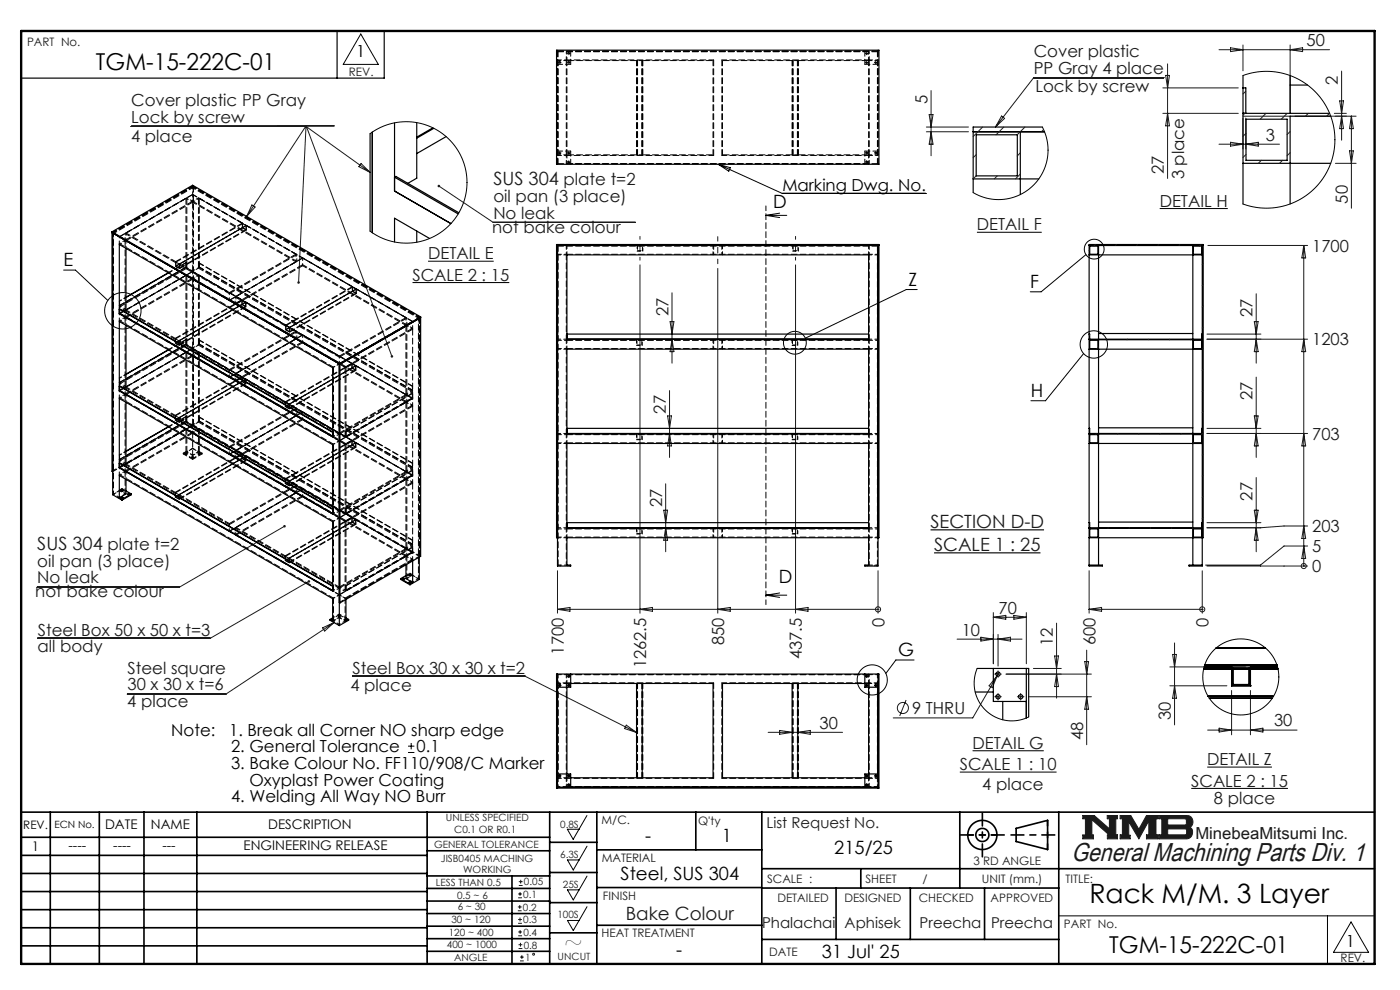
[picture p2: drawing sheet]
<svg xmlns="http://www.w3.org/2000/svg" width="297mm" height="210mm" viewBox="0 0 297 210" stroke-linecap="round" stroke-linejoin="round" font-family="sans-serif">
<defs><g id="words">
<text font-size="5.6" x="231.1" y="191.5">Rack M/M. 3 Layer</text>
<text font-size="5.5" fill="#191924" x="227.3" y="182.7">General Machining Parts Div. 1</text>
<g font-size="4.9">
<text x="20.4" y="14.8">TGM-15-222C-01</text>
<text x="119.6" y="201.6">~</text>
<text x="235.3" y="202.1">TGM-15-222C-01</text>
</g>
<g font-size="3.9" fill="#191924">
<text x="104.7" y="39.3">SUS 304 plate t=2</text>
<text x="197.4" y="112">SECTION D-D</text>
<text x="7.9" y="116.6">SUS 304 plate t=2</text>
<text x="198.2" y="116.9">SCALE 1 : 25</text>
<text x="132.8" y="195.1">Bake Colour</text>
</g>
<g font-size="3.9">
<text x="164" y="44.1">D</text>
<text x="13.5" y="56.5">E</text>
<text x="192.8" y="60.6">Z</text>
<text x="218.6" y="61.1">F</text>
<text x="218.7" y="84.2">H</text>
<text x="165.2" y="123.7">D</text>
<text x="190.6" y="139.2">G</text>
<text x="136.9" y="178.6">-</text>
<text x="153.1" y="178.6">1</text>
<text x="177" y="181">215/25</text>
<text x="131.7" y="186.6">Steel, SUS 304</text>
<text x="143.5" y="202.9">-</text>
<text x="174.4" y="203.2">31 Jul' 25</text>
</g>
<g font-size="3.5" fill="#191924">
<text x="277.2" y="9.8">50</text>
<text x="219.3" y="12.2">Cover plastic</text>
<text x="219.3" y="15.7">PP Gray 4 place</text>
<text x="27.8" y="22.5">Cover plastic PP Gray</text>
<text x="196.8" y="22.1" transform="rotate(-90 196.8 22.1)">5</text>
<text x="219.6" y="19.4">Lock by screw</text>
<text x="283.8" y="18" transform="rotate(-90 283.8 18)">2</text>
<text x="27.8" y="26">Lock by screw</text>
<text x="268.5" y="29.8">3</text>
<text x="27.8" y="30.2">4 place</text>
<text x="246.9" y="36.9" transform="rotate(-90 246.9 36.9)">27</text>
<text x="251.2" y="38.1" transform="rotate(-90 251.2 38.1)">3 place</text>
<text x="104.7" y="42.9">oil pan (3 place)</text>
<text x="104.7" y="46.4">No leak</text>
<text x="246" y="43.9">DETAIL H</text>
<text x="285.9" y="43.2" transform="rotate(-90 285.9 43.2)">50</text>
<text x="104.4" y="49.5">not bake colour</text>
<text x="207.3" y="48.9">DETAIL F</text>
<text x="278.4" y="53.4">1700</text>
<text x="87.5" y="59.6">SCALE 2 : 15</text>
<text x="90.8" y="55">DETAIL E</text>
<text x="141.8" y="67" transform="rotate(-90 141.8 67)">27</text>
<text x="265.7" y="67.2" transform="rotate(-90 265.7 67.2)">27</text>
<text x="278.4" y="73.3">1203</text>
<text x="141.3" y="87.7" transform="rotate(-90 141.3 87.7)">27</text>
<text x="265.7" y="84.9" transform="rotate(-90 265.7 84.9)">27</text>
<text x="278.4" y="93.3">703</text>
<text x="140.5" y="107.5" transform="rotate(-90 140.5 107.5)">27</text>
<text x="265.7" y="106.2" transform="rotate(-90 265.7 106.2)">27</text>
<text x="278.4" y="112.9">203</text>
<text x="278.4" y="117.2">5</text>
<text x="7.9" y="120.2">oil pan (3 place)</text>
<text x="7.9" y="123.8">No leak</text>
<text x="278.4" y="121.4">0</text>
<text x="7.5" y="126.7">not bake colour</text>
<text x="211.8" y="130.2">70</text>
<text x="8" y="134.8">Steel Box 50 x 50 x t=3</text>
<text x="153.6" y="136.9" transform="rotate(-90 153.6 136.9)">850</text>
<text x="187.6" y="133" transform="rotate(-90 187.6 133)">0</text>
<text x="204" y="134.8">10</text>
<text x="223.4" y="137.1" transform="rotate(-90 223.4 137.1)">12</text>
<text x="232.4" y="136.9" transform="rotate(-90 232.4 136.9)">600</text>
<text x="256.4" y="133" transform="rotate(-90 256.4 133)">0</text>
<text x="8" y="138.3">all body</text>
<text x="27.1" y="142.9">Steel square</text>
<text x="74.8" y="142.9">Steel Box 30 x 30 x t=2</text>
<text x="119.6" y="138.9" transform="rotate(-90 119.6 138.9)">1700</text>
<text x="137.1" y="141.8" transform="rotate(-90 137.1 141.8)">1262.5</text>
<text x="170.1" y="139.8" transform="rotate(-90 170.1 139.8)">437.5</text>
<text x="27.1" y="146.5">30 x 30 x t=6</text>
<text x="74.3" y="146.7">4 place</text>
<text x="27" y="150">4 place</text>
<text x="173.9" y="154.6">30</text>
<text x="193.5" y="151.5">9 THRU</text>
<text x="248.4" y="152.8" transform="rotate(-90 248.4 152.8)">30</text>
<text x="270.3" y="154.1">30</text>
<text x="206.3" y="158.9">DETAIL G</text>
<text x="229.8" y="157" transform="rotate(-90 229.8 157)">48</text>
<text x="203.6" y="163.4">SCALE 1 : 10</text>
<text x="208.4" y="167.7">4 place</text>
<text x="252.7" y="166.9">SCALE 2 : 15</text>
<text x="256.1" y="162.3">DETAIL Z</text>
<text x="257.5" y="170.6">8 place</text>
<text x="253.6" y="178.1">MinebeaMitsumi Inc.</text>
</g>
<g font-size="3.5">
<text x="75.6" y="12.1">1</text>
<text x="166" y="40.5">Marking Dwg. No.</text>
<text x="36.3" y="156.1">Note:</text>
<text x="48.6" y="156.1">1. Break all Corner NO sharp edge</text>
<text x="49" y="159.6">2. General Tolerance</text>
<text x="88.4" y="159.6">0.1</text>
<text x="49" y="163.1">3. Bake Colour No. FF110/908/C Marker</text>
<text x="52.9" y="166.7">Oxyplast Power Coating</text>
<text x="49" y="170.2">4. Welding All Way NO Burr</text>
<text x="285.5" y="200.9">1</text>
</g>
<g font-size="3.2" fill="#191924">
<text x="162.6" y="175.5">List Request No.</text>
<text x="161.7" y="196.8">Phalachai</text>
<text x="179.2" y="196.8">Aphisek</text>
<text x="195.1" y="196.8">Preecha</text>
<text x="210.2" y="196.8">Preecha</text>
</g>
<g font-size="2.8">
<text x="22.3" y="175.9">DATE</text>
<text x="32" y="175.9">NAME</text>
<text x="56.9" y="175.9">DESCRIPTION</text>
<text x="6.8" y="180.6">1</text>
<text x="14.5" y="180.3">----</text>
<text x="24" y="180.3">----</text>
<text x="34.5" y="180.3">---</text>
<text x="51.7" y="180.3">ENGINEERING RELEASE</text>
</g>
<g font-size="2.5" fill="#191924">
<text x="5.7" y="9.8">PART No.</text>
<text x="74" y="16">REV.</text>
<text x="127.6" y="174.8">M/C.</text>
<text x="148.1" y="175.1">Q'ty</text>
<text x="127.6" y="182.8">MATERIAL</text>
<text x="206.5" y="183.6">3 RD ANGLE</text>
<text x="127.9" y="191">FINISH</text>
<text x="162.7" y="187.2">SCALE :</text>
<text x="164.9" y="191.4">DETAILED</text>
<text x="179.1" y="191.4">DESIGNED</text>
<text x="183.6" y="187.2">SHEET</text>
<text x="194.9" y="191.4">CHECKED</text>
<text x="195.7" y="187.2">/</text>
<text x="208.3" y="187.2">UNIT (mm.)</text>
<text x="210.2" y="191.4">APPROVED</text>
<text x="226" y="187.2">TITLE:</text>
<text x="225.7" y="196.8">PART No.</text>
<text x="127.6" y="198.9">HEAT TREATMENT</text>
<text x="163.2" y="202.9">DATE</text>
<text x="284.4" y="204.1">REV.</text>
</g>
<text font-size="2.5" x="4.9" y="175.9">REV.</text>
<text font-size="2.1" x="11.6" y="175.6">ECN No.</text>
<g font-size="2.1" fill="#191924">
<text x="92.1" y="179.9">GENERAL TOLERANCE</text>
<text x="94.6" y="174.2">UNLESS SPECIFIED</text>
<text x="96.4" y="176.8">C0.1 OR R0.1</text>
<text x="118.8" y="175.5">0.8S</text>
<text x="93.5" y="182.9">JISB0405 MACHING</text>
<text x="98.2" y="185.3">WORKING</text>
<text x="118.8" y="181.9">6.3S</text>
<text x="92.5" y="187.9">LESS THAN 0.5</text>
<text x="97" y="190.7">0.5 ~ 6</text>
<text x="111" y="190.4">0.1</text>
<text x="111.2" y="187.8">0.05</text>
<text x="119.4" y="188.4">25S</text>
<text x="95.8" y="195.8">30 ~ 120</text>
<text x="97.1" y="193.1">6 ~ 30</text>
<text x="110.9" y="193.2">0.2</text>
<text x="111" y="195.9">0.3</text>
<text x="118.2" y="194.8">100S</text>
<text x="94.8" y="201.1">400 ~ 1000</text>
<text x="95.2" y="198.5">120 ~ 400</text>
<text x="96.3" y="203.9">ANGLE</text>
<text x="111" y="198.5">0.4</text>
<text x="111.1" y="201.2">0.8</text>
<text x="111.4" y="203.8">1</text>
<text x="118.3" y="203.7">UNCUT</text>
</g>
</g></defs>
<g fill="none" stroke="#000" stroke-width=".35">
<path d="M4.5 172.3h287.1M4.5 177.6h112.1M10.7 172.3v32.2M21.1 172.3v32.2M30.5 172.3v32.2M41.8 172.3v32.2M90.6 172.3v32.2M116.6 172.3v32.2M116.6 178.7h10M126.6 172.3v32.2M147.6 172.3v8M161.6 172.3v32.2"/>
<path d="M203.6 172.3v16.1M215.6 175.7l6.6-1.7v6.2l-6.6-1.7zM224.6 172.3v32.2M4.5 185.3h86.1M4.5 181.4h86.1M4.5 189.1h86.1M4.5 193h86.1M4.5 196.8h86.1M90.6 199.1h26M90.6 193.8h26M90.6 188.5h26M90.6 191.1h26"/>
<path d="M90.6 180.5h26M90.6 185.8h26M90.6 196.5h26M108.6 185.8v18.5M116.6 185.1h10M116.6 191.5h10M116.6 197.9h10M126.6 196.3h35M126.6 188.3h35M126.6 180.3h35M161.6 184.3h130M161.6 199.3h63"/>
<path d="M161.6 188.4h63M177.4 188.4v10.9M182.6 184.3v4.1M193.1 188.4v10.9M208.9 188.4v10.9M4.5 200.6h86.1M90.6 201.8h26"/>
<circle cx="208.4" cy="177.1" r="3.1"/>
<circle cx="208.4" cy="177.1" r="1.39"/>
</g>
<path d="M229.7 173h2.4l3.3 2.8v-2.1h-.5v-.7h2.2v.7h-.4v3.4h.4v.8h-2.2v-.8h.4l-3.7-3.2v3.2h.4v.8h-2.3v-.8h.6v-3.4h-.6zM237.6 173h2.3l1.7 2.9 1.6-2.9h2.5v.7h-.5v3.4h.5v.8h-2.5v-.8h.5v-3l-2.1 3.8-2.1-3.6v2.9h.3v.7h-2.2v-.8h.5v-3.4h-.5zM245.9 173h6a1.34 1.34 0 0 1 1.1 1 1.34 1.34 0 0 1-.6 1.5 1.33 1.33 0 0 1 .5 1.4 1.33 1.33 0 0 1-1.2 1h-5.8v-.8h.6v-3.4h-.6zM247.7 173.7h3.8l.2 .2v.8l-.3 .3h-3.7zM247.7 175.8h3.8l.2 .3v.7l-.3 .3h-3.7z" fill="none" stroke="#191924" stroke-width=".21"/>
<path d="M76.5 7.2l3.8 6.5h-7.5zM124.5 173l-2.9 5-1.2-2.1h2.4M124.5 179.5l-2.9 5.1-1.2-2.2h2.4M124.5 185.8l-2.9 5.1-1.2-2.1h2.4M124.5 192.3l-2.9 5.1-1.2-2.1h2.4M224.6 194.3h67M281.6 194.3v10.2M286.6 195.6l3.7 6.4h-7.4z" fill="none" stroke="#000" stroke-width=".21"/>
<path d="M4.5 6.6h287.1" fill="none" stroke="#000" stroke-width=".21" stroke-dasharray="6.3 1.3 1.3 1.3" stroke-dashoffset="1.9"/>
<path d="M71.5 6.6v10M81.5 6.6v10h-77" fill="none" stroke="#000" stroke-width=".25"/>
<path d="M205.3 177.1h6.2M222.2 174v6.2" fill="none" stroke="#000" stroke-width=".35" stroke-dasharray="15.2 1.3 1.3 1.3" stroke-dashoffset="14.1"/>
<path d="M203.8 177.1h9.2M208.4 172.5v9.2M214.5 177.1h9.3" fill="none" stroke="#000" stroke-width=".35" stroke-dasharray="15.2 1.3 1.3 1.3" stroke-dashoffset="12.5"/>
<path d="M4.5 6.6h287.1v197.9h-287.1z" fill="none" stroke="#000" stroke-width=".5"/>
<path d="M229.7 173v.7h.6v3.4h-.6v.8h2.3v-.8h-.4v-3.2l3.7 3.2h-.4v.8h2.2v-.8h-.4v-3.4h.4v-.7h-2.2v.7h.5v2.1l-3.3-2.8zM237.6 173v.7h.5v3.4h-.5v.8h2.2v-.7h-.3v-2.9l2.1 3.6 2.1-3.8v3h-.5v.8h2.5v-.8h-.5v-3.4h.5v-.7h-2.5l-1.6 2.9-1.7-2.9zM247.7 175.8h3.8l.2 .3v.7l-.3 .3h-3.7zM245.9 173v.7h.6v3.4h-.6v.8h6.3l.5-.5 .3-.8-.1-.7-.5-.4a1.34 1.34 0 0 0 .6-1.5 1.34 1.34 0 0 0-1.1-1zM247.7 173.7h3.7l.3 .2v.9l-.3 .2h-3.7z" fill-rule="evenodd" fill="#191924"/>
<path d="M197.4 112.4h24.1M198.2 117.3h22.5" fill="none" stroke="#000" stroke-width=".24"/>
<g fill="none" stroke="#000" stroke-width=".21">
<path d="M152.4 34.8l13.6 6.2h30.4M152.4 34.8l2.5 .8-.3 .7zM13.5 57.3h2.5l6.9 6.4M87.5 59.9h20.5M90.8 55.4h13.9M162.5 45.7h4.4M162.5 45.7l2.9 .4M165.4 45.2l-2.9 .5M207.3 49.3h13.7M230.4 54l-9.5 7.9h-2.3M246 44.2h14.5M194.6 61.4h-2.3l-21.5 10.3"/>
<path d="M229.9 75l-8.1 10h-3.1M162.5 126.3h4.4M162.5 126.3l2.9 .4M165.4 125.8l-2.9 .5M86.6 159.6h1.3M86.6 158.3h1.3M87.2 157.6v1.3M193.9 140h-3.8l-2.2 2.9M206.3 159.3h15.1M203.6 163.8h20.5M252.7 167.2h20.5M256.1 162.7h13.7"/>
<circle cx="232.1" cy="52.8" r="2.1"/>
<circle cx="26.1" cy="65.9" r="3.9"/>
<circle cx="168.6" cy="72.7" r="2.42"/>
<circle cx="232" cy="73.1" r="2.9"/>
<circle cx="185" cy="144.2" r="3.2"/>
</g>
<g fill="none" stroke="#191924" stroke-width=".21">
<path d="M118.6 13.2h.2M118.7 13.1v.2M120.6 11.3h.2M120.6 13.2h.2M120.7 11.2v.2M120.7 13.1v.2M183.8 11.3h.2M183.8 13.2h.2M183.9 11.2v.2M183.9 13.1v.2M185.7 13.2h.2M185.8 13.1v.2"/>
<path d="M197.5 19.2v13.8M246.7 18.6h16M246.9 16.5h-27.6l-8.1 10.5M247.3 16h.8l-.4 2.6zM247.7 13.6v24.2M258.6 10.5h23.5M261 10.1l2.7 .4-2.7 .5zM263.7 9.5v5.5M273.7 9.5v14.1M273.7 10.5l2.6-.4v.9zM284.6 15.1v14.6M27.8 26.8h37.1l13.6 9.8"/>
<path d="M58.9 26.7h12M65 26.7l18.1 48.9M76.6 34.7l1.9 1.9-2.4-1.2zM93.1 39.5l11.5 7.7h30.2M118.6 32.4h.2M118.7 32.3v.2M120.6 34.4h.2M120.6 32.4h.2M120.7 32.3v.2M120.7 34.3v.2M183.8 34.4h.2M183.8 32.4h.2"/>
<path d="M183.9 32.3v.2M183.9 34.3v.2M185.7 32.4h.2M185.8 32.3v.2M196.5 28h9M197.1 24.3h.8l-.4 2.7zM197.5 28l.4 2.6h-.8zM205.5 27h-9M212.5 24.6l.6 .5-1.9 1.9zM246.7 24h16M247.7 24l.4 2.7h-.8zM258.6 30.6h12.8"/>
<path d="M261 30.2l2.7 .4-2.7 .4zM263.7 24.6h10M263.7 25v6.6M264.3 25v6.6M264.3 30.6l2.6-.4v.8zM274.7 24.6h13M283.1 24h2.5M283.3 34.6h4.4M284.2 21.4h.8l-.4 2.6zM284.6 24.6l.4 2.7h-.8zM286.3 32h.8l-.4 2.6zM286.7 24.6v19.6"/>
<path d="M286.7 24.6l.4 2.7h-.8zM52.3 45.9l12.6-19.2-1.6 33.2M53.4 43.5l.7 .4-1.8 2zM135.8 56.2v73.9M152.3 56.9v73.2M168.8 56.2v73.9M256.2 52.1h21.2M276.6 52.1v68M276.6 52.1l.4 2.6h-.8zM142.2 68.2h.8l-.4 2.7zM142.6 71.9l.4 2.7h-.8zM142.6 62.1v14.9"/>
<path d="M256 70.9h11.5M256 71.9h21.4M266.1 68.2h.8l-.4 2.7zM266.5 62.3v14.7M266.5 80v17M266.5 71.9l.4 2.7h-.8zM276.6 71.9l.4 2.7h-.8zM141.6 88.2h.8l-.4 2.7zM142 91.9l.4 2.7h-.8zM142 82.8v14.2M256 90.9h11.5M256 91.9h21.4"/>
<path d="M266.1 88.2h.8l-.4 2.7zM266.5 91.9l.4 2.7h-.8zM276.6 91.9l.4 2.7h-.8zM60.4 111.6l-22.4 13h-30.1M140.8 108.2h.8l-.4 2.7zM141.2 111.9l.4 2.7h-.8zM141.2 102.6v14.4M256 110.9h11.5M256 111.9h11.5M266.1 108.2h.8l-.4 2.7zM266.5 101.3v15.7M266.5 111.9l.4 2.7h-.8z"/>
<path d="M276.6 115.8l.4 2.7h-.8zM276.6 111.6l.4 2.6h-.8zM277.4 115.8h-5l-5 4.1h-11.7M277.4 111.6h-5l-5 .3M65.5 123.3l-20.9 12.1h-36.6M68.4 133.2l2.5-1.1-2 1.8zM70.9 132.1l-23 15.1h-20.9M118.3 129.3h68M118.3 121.1v9M118.3 129.3l2.6-.5v.9zM135.8 129.3l2.6-.5v.9zM152.3 129.3l2.6-.5v.9z"/>
<path d="M168.8 129.3l2.6-.5v.9zM186.3 129.3h.1M186.3 121.1v9M203 135.6h13.8M208.1 135.2l2.6 .4-2.6 .4zM210.7 129.9v10.9M210.7 130.9h7M210.7 130.9l2.7-.4v.8zM211.7 134.6v6.7M211.7 135.6l2.7-.4v.8zM215.1 130.5l2.6 .4-2.6 .4zM217.7 129.9v10.9"/>
<path d="M223.7 139.1h.8l-.4 2.7zM224.1 132.2v15.9M230.5 137.9v20.1M231 129.3h24M231 121.1v9M231 129.3l2.7-.5v.9zM248.8 138.8h.8l-.4 2.7zM249.2 136.4v17.4M255 129.3h.1M255 121.1v9M256 120.1h21.4M276.6 120.1h.1"/>
<path d="M74.8 143.4h36.6l23.6 12M118.6 145.4h.2M118.7 145.3v.2M120.6 143.5h.2M120.6 145.4h.2M120.7 143.4v.2M120.7 145.3v.2M132.9 153.8l2.1 1.6-2.5-.9zM163 155.3h15.7M165.4 154.9l2.6 .4-2.6 .5zM169.2 155.3l2.7-.4v.9zM183.8 143.5h.2"/>
<path d="M183.8 145.4h.2M183.9 143.4v.2M183.9 145.3v.2M185.7 145.4h.2M185.8 145.3v.2M192.2 148.5l-1.3 3.4M211.5 147.8h.5M211.5 143h.5M211.5 143.4l-1 2.5-.7-.4zM211.7 142.7v.5M211.7 147.5v.5M212 142.6l-5.6 9.7h-16.9"/>
<path d="M213.4 143h18.1M216.3 147.8h.5M216.5 147.5v.5M218.2 147.8h13.3M219.2 141.8h5.9M224.1 143l.4 2.6h-.8zM230.1 140.3h.8l-.4 2.7zM230.5 147.8l.4 2.6h-.8zM248.2 141.5h17.1M248.2 145.5h12.1M249.2 145.5l.4 2.6h-.8zM256.2 154.9h19"/>
<path d="M258.6 154.5l2.7 .4-2.7 .4zM261.3 146.5v9.4M265.3 146.5v9.4M265.3 154.9l2.6-.4v.8zM118.6 164.6h.2M118.7 164.5v.2M120.6 166.5h.2M120.6 164.6h.2M120.7 164.5v.2M120.7 166.4v.2M183.8 166.5h.2M183.8 164.6h.2"/>
<path d="M183.9 164.5v.2M183.9 166.4v.2M185.7 164.6h.2M185.8 164.5v.2M109.9 193.2h.8M109.9 192.4h.8M109.9 195.9h.8M109.9 195h.8M109.9 190.4h.8M109.9 189.6h.8M109.9 198.5h.8M109.9 197.7h.8"/>
<path d="M110.1 187.8h.8M110.1 187h.8M110.3 192v.8M110.3 194.6v.9M110.3 189.2v.8M110.3 197.3v.8M110.4 200v.8M110.5 186.6v.8M110 201.2h.8M110 200.4h.8M110.3 203.8h.8M110.3 203h.8"/>
<path d="M110.7 202.6v.8"/>
<circle cx="186.3" cy="129.3" r=".54"/>
<circle cx="255" cy="129.3" r=".54"/>
<circle cx="276.6" cy="120.1" r=".54"/>
<circle cx="191.5" cy="150.2" r="1.18"/>
<circle cx="113.2" cy="202.4" r=".2"/>
</g>
<path d="M162.5 43.7v84.6" fill="none" stroke="#000" stroke-width=".21" stroke-dasharray="1.3 .6" stroke-dashoffset=".3"/>
<g fill="none" stroke="#191924" stroke-width=".21" stroke-dasharray="15.2 1.3 1.3 1.3">
<path d="M118.5 13.2h.1M118.7 13h.1M118.7 13.4v.1M118.9 13.2h.1M120.5 13.2h-.1M120.5 11.3h-.1M120.7 13h.1M120.7 13.4v.1M120.7 11.1v-.1M120.7 11.5v.1M120.9 13.2h.1M120.9 11.3h.1"/>
<path d="M183.7 11.3h-.1M183.7 13.2h-.1M183.9 11.1v-.1M183.9 11.5v.1M183.9 13h.1M183.9 13.4v.1M184.1 11.3h.1M184.1 13.2h.1M185.6 13.2h-.1M185.8 13h.1M185.8 13.4v.1M186 13.2h.1"/>
<path d="M118.5 32.4h.1M118.7 32.2h.1M118.7 32.6v.1M118.9 32.4h.1M120.5 34.4h-.1M120.5 32.4h-.1M120.7 34.2v-.1M120.7 34.6h.1M120.7 32.2h.1M120.7 32.6v.1M120.9 34.4h.1M120.9 32.4h.1"/>
<path d="M183.7 32.4h-.1M183.7 34.4h-.1M183.9 32.2h.1M183.9 32.6v.1M183.9 34.2v-.1M183.9 34.6h.1M184.1 32.4h.1M184.1 34.4h.1M185.6 32.4h-.1M185.8 32.2h.1M185.8 32.6v.1M186 32.4h.1"/>
<path d="M118.5 145.4h.1M118.7 145.2v-.1M118.7 145.6v.1M118.9 145.4h.1M120.5 143.5h-.1M120.5 145.4h-.1M120.7 143.3v-.1M120.7 143.7h.1M120.7 145.2v-.1M120.7 145.6v.1M120.9 143.5h.1M120.9 145.4h.1"/>
<path d="M183.7 145.4h-.1M183.7 143.5h-.1M183.9 145.2v-.1M183.9 145.6v.1M183.9 143.3v-.1M183.9 143.7h.1M184.1 145.4h.1M184.1 143.5h.1M185.6 145.4h-.1M185.8 145.2v-.1M185.8 145.6v.1M186 145.4h.1"/>
<path d="M211.2 147.8h-.2M211.2 143h-.2M211.7 147.3v-.2M211.7 148.3v.2M211.7 142.5v-.2M211.7 143.5v.2M212.2 147.8h.2M212.2 143h.2M216 147.8h-.2M216.5 147.3v-.2M216.5 148.3v.2M217 147.8h.2"/>
<path d="M118.5 164.6h.1M118.7 164.4v-.1M118.7 164.8v.1M118.9 164.6h.1M120.5 164.6h-.1M120.5 166.5h-.1M120.7 164.4v-.1M120.7 164.8v.1M120.7 166.3v-.1M120.7 166.7v.1M120.9 164.6h.1M120.9 166.5h.1"/>
<path d="M183.7 166.5h-.1M183.7 164.6h-.1M183.9 166.3v-.1M183.9 166.7v.1M183.9 164.4v-.1M183.9 164.8v.1M184.1 166.5h.1M184.1 164.6h.1M185.6 164.6h-.1M185.8 164.4v-.1M185.8 164.8v.1M186 164.6h.1"/>
</g>
<path d="M135.8 55.2v-5.1M168.8 55.2v-5.1" fill="none" stroke="#191924" stroke-width=".21" stroke-dasharray="15.2 1.3 1.3 1.3" stroke-dashoffset="14.6"/>
<path d="M152.3 55.9v-5.7" fill="none" stroke="#191924" stroke-width=".21" stroke-dasharray="15.2 1.3 1.3 1.3" stroke-dashoffset="14.3"/>
<g fill="#191924">
<path d="M60.2 111.5a.27 .27 0 0 0 .1 .4 .27 .27 0 0 0 .3-.4l-.2 .1 .2-.1-.2-.1zM65.3 123.2a.27 .27 0 0 0 .2 .4 .27 .27 0 0 0 .3-.4l-.3 .1 .2-.2zM92.9 39.3l.2 .2-.2-.2a.27 .27 0 0 0 .2 .4 .27 .27 0 0 0 .3-.3 .27 .27 0 0 0-.5-.1z"/>
<path d="M83 75.4v.4l.2 .1-.1-.3 .1 .3 .2-.1-.1-.4zM63.1 59.8l.1 .4h.1v-.3v.3l.3-.1-.1-.4z"/>
</g>
<g fill="none" stroke="#000" stroke-width=".25">
<path d="M118.1 10.6h68.4v24.2h-68.4zM263.7 16v27.3M263.7 18.6h.6v5.4M273.7 16v8M273.7 18h3.7M78.5 28.4v20.6M79 28v21.4M83.7 26.1v14.4l12 6.9M88.4 26v11.8l-1.9 1.1M91.8 27.1l-3.4 2M92 27.2l-3.6 2.1M94.6 29l-6.2 3.6"/>
<path d="M206.5 28h15.1M206.5 38h13.9M207.1 28.6h8.7v8.7h-8.7zM216.5 28v13.3M221.1 27h-14.6v13.9M263.7 24h18.4M263.7 34.6h18.6M264.3 25.3h8.8v8.7h-8.8zM282.3 24.6h-8.6v18.7M23.8 49.2l48.3 27.9M23.8 49.2l17.1-9.9 48.3 27.9M23.8 49.3l48.3 28 17.1-9.9"/>
<path d="M23.8 49.2v50.8h.1M23.8 49.3h.1M23.9 49.4h.1M23.9 49.4v55.5l2 1.2M25.3 51.9l45.3 26.1v14.6l-45.3-26.1zM26.7 52.7v13l-.5 .3M35.7 57.9l-9 5.1M35.8 57.9l-9.1 5.2M36.6 58.4l-9.9 5.7M88.4 49v2.4M91.1 50.6l-7.4-4.3v5M97.3 45.1l-13.3-7.7-.3 .2 13.5 7.8"/>
<path d="M118.3 52.1v68h2.8v-.2h-.8v-5.8h64v5.8h-.8v.2h2.8v-68M120.3 54.1h64v17.8h-64zM186.5 52.1h-68.4M231 54.1h24M231.2 52.2h1.7v1.7h-1.7zM233 52.1v19.8M253 52.1v19.8M253.2 52.2h1.7v1.7h-1.7zM255 52.1v68h-2.8v-.2h2.8M255.2 52.1h-24.2M25.3 68.2l45.3 26.1v14.7l-45.3-26.1zM26.7 69v13l-.5 .3"/>
<path d="M35.7 74.2l-9 5.2M35.8 74.2l-9.1 5.2M36.6 74.7l-9.9 5.7M72 77.2h.1M72 77.2v55.5M72.1 77.1v50.8M89.2 67.4h.1M89.2 67.2l-17.1 9.9M89.2 67.2v50.8l-17.1 9.9M120.3 74.1h64v18h-64zM120.3 70.9h64M231 71.9h24"/>
<path d="M231 70.9h.2v1M231 74.1h24M231.2 72.2h1.7v1.7h-1.7zM233 70.7h20M253.2 72.2h1.7v1.7h-1.7zM255 70.9v1M25.3 84.5l45.3 26.2v14.7l-45.3-26.2zM25.3 82.8l45.3 26.1M25.3 99.1l45.3 26.2M26.7 85.3v13l-.5 .3M35.7 90.5l-9 5.2M35.8 90.6l-9.1 5.2"/>
<path d="M36.6 91l-9.9 5.7M70.6 91.6l-45.3-26 45.3 26.1M120.3 94.1h64v18h-64zM120.3 90.9h64M120.3 91.9h64M231 90.9h.2v1.2h-.2M231 94.1h24M231 91.9h24M231.2 92.2h1.7v1.7h-1.7zM233 91.9v-19.8h20v19.8M233 90.7h20M253.2 92.2h1.7v1.7h-1.7z"/>
<path d="M255 90.9v1M25.3 105.6v-4.7l45.3 26.1v4.7l-.6-.3M25.3 105.6l.6 .3M25.8 105.5a.17 .17 0 0 1 .3 0 .17 .17 0 0 1-.1 .2 .17 .17 0 0 1-.2-.1zM25.8 105.6h.2M25.9 105.9v.2M26.7 101.7v3.1l-1.4 .8M26.7 104.1l1.2 .7M27.1 104.7h.1a.17 .17 0 0 1 .2 0 .17 .17 0 0 1 0 .2 .17 .17 0 0 1-.3-.1zM27.2 104.9h.2M27.9 104.8l-2 1.1M27.9 104.8v.1l-2 1.2"/>
<path d="M70.6 107.9l-45.3-26 45.3 26.1M86.1 119.8v2.9l1.4 .9M87.5 119v4.6M89 118.2v4.7l-2 1.1M118.3 114.1h-.2v-62.2h68.4v62.2h-.2M120.3 110.9h64M120.3 111.9h64M231 114.1h24.2v-62.2h-24.2v68.2h2.8v-.2h-2.8M231 110.9h.2v1.2h-.2M231 111.9h24M231.2 112.2h1.7v1.7h-1.7zM233 111.9v-19.8h20v19.8"/>
<path d="M233 119.9v-7.8h20v7.8M233 110.7h20M253.2 112.2h1.7v1.7h-1.7zM255 110.9v1M70 131.4v.2l2 1.1M70.6 131.3l-.2 .1 .2 .1M70.6 131.4h-.1M70.6 124.3l-45.3-26.1 45.3 26.2M70.6 131.1l-.6 .3M72 127.8l.1 .1M73.4 131.3l.1 .1-.1 .1M73.4 131.4h.1"/>
<path d="M73.4 127.1v4.6l.6-.3M73.4 131.1l.6 .3M74 131.4v.2l-2 1.1M85 122.7l2 1.2M85 122.7v.2l2 1.1M85.4 122.7a.17 .17 0 0 1 .3-.1 .17 .17 0 0 1 0 .3 .17 .17 0 0 1-.3-.1zM85.4 122.8h.3M86.1 122.1l-1.1 .6M86.8 123.5a.17 .17 0 0 1 .2-.1 .17 .17 0 0 1 0 .3 .17 .17 0 0 1-.2-.1zM86.8 123.6h.2M87 123.9v.1M87.5 123.6l-.5 .3"/>
<path d="M258 137.5h10.5M118.1 143h68.4v24.2h-68.4zM118.3 143v24.2M120.3 145.8v18.4M121.1 143v2.8h-2.8M121.1 145h30.2v20h-30.2M135 145v20M136.2 145v20M168 145v20M169.2 145v20M183.5 143v2.8h2.8M183.5 145h-30.2v20h30.2"/>
<path d="M184.3 145.8v18.4M186.3 143v24.2M206.9 146.8h3.8M207.3 141.8h10.9v10.3M210.7 141.8v7h7M212.7 148.8v3.9M217.7 141.8v10.5M255.3 141.9h15.8M255.4 141.5h5.9M255.6 141.1h15.3M256.3 147.7h13.9M256.6 148.1h13.3"/>
<path d="M261.3 141.5h.1M261.3 145.5h.1M261.3 145.5h4M261.3 141.5v4M261.5 145.2h.1M261.5 141.7h.1M261.5 141.7v3.5M261.5 141.7h3.5M261.5 145.2h3.5M265 145.2h.1M265 141.7h.1M265 141.7v3.5"/>
<path d="M265.3 141.5h.1M265.3 145.5h.1M265.3 141.5h5.7M265.3 141.5v4M118.3 164.2h2.8v2.8M118.3 167h68M186.3 164.2h-2.8v2.8"/>
<circle cx="118.7" cy="145.4" r=".18"/>
<circle cx="120.7" cy="143.5" r=".18"/>
<circle cx="120.7" cy="145.4" r=".18"/>
<circle cx="183.9" cy="143.5" r=".18"/>
<circle cx="183.9" cy="145.4" r=".18"/>
<circle cx="185.8" cy="145.4" r=".18"/>
<circle cx="211.7" cy="147.8" r=".45"/>
<circle cx="211.7" cy="143" r=".45"/>
<circle cx="216.5" cy="147.8" r=".45"/>
<circle cx="118.7" cy="164.6" r=".18"/>
<circle cx="120.7" cy="166.5" r=".18"/>
<circle cx="120.7" cy="164.6" r=".18"/>
<circle cx="183.9" cy="164.6" r=".18"/>
<circle cx="183.9" cy="166.5" r=".18"/>
<circle cx="185.8" cy="164.6" r=".18"/>
</g>
<g fill="none" stroke="#000" stroke-width=".21" stroke-dasharray="1.3 .6" stroke-dashoffset=".1">
<path d="M118.3 10.8v24M120.3 10.9h64M186.1 11h-67.7M186.3 10.8v24M41 39.5v50.7M184.3 34.7h-64M186.1 34.7h-67.7M25.3 50.2l14.2-8.1M37.3 55.5l14.1-8.2M37.3 56.5l14.1-8.2M37.3 56.4l14.2-8.1M37.3 55.6l14.2-8.2"/>
<path d="M38.1 56l14.1-8.1M38.1 56.9l14.1-8.2M38.1 56l14.2-8.2M38.1 57l14.2-8.2M39.5 56.7l-14.2 8.1M40.9 41.3l-14.2 8.1M40.9 42.9l-14.2 8.2M40.9 59.2l-14.2 8.2M42.1 56.9l45.4 26.2M64.2 54.7l-14.1 8.2M64.2 56.4l-14.1 8.1M118.4 52.2v67.7"/>
<path d="M120.1 53.9v18.3M186.1 52.2v67.7M186.1 52.2h-67.7M25.3 66.6l45.4 26.2M25.3 66.6l14.2-8.2M26.7 65.8l14.2-8.2M37.2 72.8l14.1-8.2M37.2 71.8l14.1-8.2M37.2 72.7l14.2-8.1M37.2 71.9l14.2-8.2M38 72.3l14.1-8.2M38 73.2l14.1-8.2"/>
<path d="M38 73.3l14.2-8.2M38 72.3l14.2-8.2M39.5 73l-14.2 8.2M40.9 75.6l-14.2 8.1M42.1 73.2l45.4 26.2M48.6 62.1l14.2-8.2M48.6 63.7l14.2-8.2M50.1 79.2l14.1-8.1M60.6 69l14.1-8.2M60.6 70l14.1-8.2M60.7 69.9l14.1-8.1M60.7 69.1l14.1-8.2"/>
<path d="M61.4 69.5l14.1-8.2M61.4 70.3l14.1-8.1M61.4 69.5l14.2-8.2M61.4 70.4l14.2-8.1M62.8 70.2l-14.2 8.2M64.2 72.7l-14.1 8.2M70.7 77.9l-45.4-26.2M72 75.5l14.1-8.1M72 77.2l14.1-8.2M73.4 78l14.1-8.2M87.5 68.2l-45.4-26.2M89 67.4v50.6"/>
<path d="M89.1 67.3v50.6M120.1 73.9v18.3M184.4 72.2v-18.3M25.3 82.9l45.4 26.2M25.3 99.2l45.4 26.3M25.3 82.9l14.2-8.2M25.3 99.2l14.2-8.1M26.7 82.1l14.2-8.2M26.7 98.4l14.2-8.2M37.2 89.1l14.1-8.2M37.2 88.1l14.1-8.2M37.2 89.1l14.2-8.2"/>
<path d="M37.2 88.2l14.2-8.2M38 88.6l14.1-8.1M38 89.5l14.1-8.2M38 89.6l14.2-8.2M38 88.6l14.2-8.2M39.5 89.3l-14.2 8.2M39.6 91v4.8M40.9 91.9l-14.2 8.1M41 90.2v-50.7M42.1 91v4.8M42.1 89.5l45.4 26.3M48.6 80l14.2-8.1"/>
<path d="M48.6 96.4l14.2-8.2M50.1 95.6l14.1-8.2M60.5 85.3l14.1-8.2M60.5 86.2l14.1-8.1M60.6 86.2l14.1-8.2M60.6 85.3l14.1-8.1M61.3 85.8l14.1-8.2M61.3 86.6l14.1-8.1M61.4 86.7l14.1-8.1M61.4 85.7l14.1-8.1M62.8 86.6l-14.2 8.1M64.2 89l-14.1 8.2"/>
<path d="M70.7 94.2l-45.4-26.2M72 93.5l14.1-8.2M73.3 92.6l14.2-8.2M73.4 94.3l14.1-8.1M73.4 92.6l14.1-8.2M86.1 83.7l-14.1 8.2M87.5 83.4l-14.2 8.2M87.5 99.7l-14.2 8.2M87.5 84.5l-45.4-26.2M87.5 83.5l-14.1 8.1M87.5 99.8l-14.1 8.1M120.1 93.9v18.3"/>
<path d="M184.4 92.2v-18.3M26.5 104.8v-4.9M37.2 105.4l14.1-8.1M37.2 104.4l14.1-8.1M37.2 105.4l14.2-8.2M37.2 104.5l14.2-8.1M38 105l14.1-8.2M38 105.8l14.1-8.2M38 105.9l14.2-8.2M38 104.9l14.2-8.1M48.6 112.7l14.2-8.2M50.1 111.9l14.1-8.2"/>
<path d="M60.5 102.6l14.1-8.2M60.5 101.6l14.1-8.2M60.5 117.9l14.1-8.2M60.5 118.9l14.1-8.2M60.6 102.5l14.1-8.1M60.6 101.7l14.1-8.2M60.6 118.9l14.1-8.2M60.6 118l14.1-8.2M61.3 102.1l14.1-8.2M61.3 103l14.1-8.2M61.3 118.4l14.1-8.1M61.3 119.3l14.1-8.2"/>
<path d="M61.4 103.1l14.1-8.2M61.4 102.1l14.1-8.2M61.4 119.4l14.1-8.2M61.4 118.4l14.1-8.2M62.8 102.9l-14.2 8.2M64.2 105.4l-14.1 8.1M70.7 110.6l-45.4-26.3M72 109.8l14.1-8.1M73.3 108.9l14.2-8.2M73.4 110.7l14.1-8.2M73.4 108.9l14.1-8.1M86.1 100l-14.1 8.2"/>
<path d="M86.1 116.4l-14.1 8.1M87.5 116.1l-14.2 8.1M87.5 117.2l-45.4-26.2M87.5 100.9l-45.4-26.3M87.5 116.1l-14.1 8.2M89.1 117.9v-50.6M184.4 112.2v-18.3M70.7 131.7v-4.8M70.7 126.9l-45.4-26.2M72 126.2l14.1-8.2M73.2 131.7v-4.8M73.3 125.2l14.2-8.1"/>
<path d="M73.4 125.3l14.1-8.2M73.4 127l14.1-8.2M86.3 122.7v-4.8M120.3 143.1h64M184.3 166.9h-64"/>
</g>
<g fill="none" stroke="#000" stroke-width=".21" stroke-dasharray="1.3 .6" stroke-dashoffset="-.1">
<path d="M135.2 12.8h-14.9M151.3 12.8h-14.9M168.2 12.8h-14.9M184.3 12.8h-14.9M120.3 32.8h14.9M136.4 32.8h14.9M153.3 32.8h14.9M169.4 32.8h14.9M39.5 56.7l-2.9 1.7M184.4 53.9h-64.3M39.5 73l-2.9 1.7M120.1 72.2h64.3"/>
<path d="M135 72.1h-14.7M168 72.1h-14.7M184.4 73.9h-64.3M39.5 89.4l-2.9 1.6M120.1 92.2h64.3M184.4 93.9h-64.3M120.1 112.2h64.3M184.4 113.9h-64.3M184.4 143.1h-64.3M184.4 166.8h-64.3"/>
</g>
<g fill="none" stroke="#000" stroke-width=".21" stroke-dasharray="1.3 .6" stroke-dashoffset=".9">
<path d="M120.1 11v1.7M120.1 12.7h-1.7M184.4 11v1.7M186.1 12.7h-1.7M120.1 33v1.7M120.1 33h-1.7M184.4 33v1.7M186.1 33h-1.7M120.1 53.9h-1.7M120.1 53.9v-1.7M151.4 53.9v-1.7M153.1 53.9v-1.7"/>
<path d="M184.4 53.9v-1.7M186.1 53.9h-1.7M120.1 73.9v-1.7M120.1 72.2h-1.7M120.1 73.9h-1.7M151.4 73.9v-1.7M153.1 73.9v-1.7M184.4 73.9v-1.7M186.1 72.2h-1.7M186.1 73.9h-1.7M120.1 93.9h-1.7M120.1 93.9v-1.7"/>
<path d="M120.1 92.2h-1.7M151.4 93.9v-1.7M153.1 93.9v-1.7M184.4 93.9v-1.7M186.1 93.9h-1.7M186.1 92.2h-1.7M86.1 119.8v-1.8M120.1 119.9h-1.7M120.1 113.9h-1.7M120.1 112.2h-1.7M120.1 113.9v-1.7M151.4 113.9v-1.7"/>
<path d="M153.1 113.9v-1.7M184.4 113.9v-1.7M186.1 119.9h-1.7M186.1 113.9h-1.7M186.1 112.2h-1.7M118.4 144.8h1.7M118.4 144.8v-1.7M120.1 144.8v-1.7M120.1 143.1h-1.7M184.4 144.8h1.7M184.4 143.1v1.7M186.1 144.8v-1.7"/>
<path d="M186.1 143.1h-1.7M118.4 166.8v-1.7M118.4 166.8h1.7M120.1 165.1h-1.7M120.1 166.8v-1.7M184.4 165.1v1.7M184.4 166.8h1.7M186.1 165.1h-1.7M186.1 166.8v-1.7"/>
</g>
<g fill="none" stroke="#000" stroke-width=".21" stroke-dasharray="1.3 .6" stroke-dashoffset=".5">
<path d="M136.3 12.8h-1.1M169.3 12.8h-1.1M40.9 39.6l48.1 27.8M40.9 39.8l-16.8 9.7M41 39.5l48.1 27.8M136.3 32.8h-1.1M169.3 32.8h-1.1M37.3 56.5l.8 .5M37.3 55.5v1M38.1 57v-1M39.5 55.7v1M51.4 47.3v1"/>
<path d="M51.4 48.3l.9 .5M52.3 48.8v-1M135.2 53.2h1.1M135.2 52.1v1.1M136.3 53.2v-1.1M136.3 52.1h-1.1M168.2 53.2h1.1M168.2 52.1v1.1M169.3 52.1h-1.1M169.3 53.2v-1.1M25.4 64.9v-1M26.2 66l-.9 .5"/>
<path d="M37.2 72.8l.8 .5M37.2 71.8v1M38 73.3v-1M39.5 72v1M39.5 72.1v.9M51.3 63.6v1M51.3 64.6l.9 .5M51.3 79.9v1M52.2 65.1v-1M60.6 70l.8 .4M60.6 69v1M61.4 70.4v-.9"/>
<path d="M74.6 77.1v1M74.6 78.1l.9 .5M74.7 60.8v1M74.7 61.8l.9 .5M75.5 78.6v-1M75.6 62.3v-1M88.8 67.5l-16.8 9.7M89 67.4l-48.1-27.8M135.1 73.2h1.1M135.1 72.1v1.1M136.2 72.1h-1.1M136.2 73.2v-1.1"/>
<path d="M168.1 73.2h1.1M168.1 72.1v1.1M169.2 73.2v-1.1M169.2 72.1h-1.1M25.4 81.2v-1M25.4 97.5v-.9M25.4 81.9v.9M25.4 98.2v1M26.2 82.3l-.9 .5M26.2 98.6l-.9 .5M37.2 89.1l.8 .5M37.2 88.1v1"/>
<path d="M38 89.6v-1M39.4 96.1a.17 .17 0 0 1 .2 0 .17 .17 0 0 1 0 .2 .17 .17 0 0 1-.2-.1v-.1M39.4 96.2a.17 .17 0 0 1 .2 0 .17 .17 0 0 1 0 .3 .17 .17 0 0 1-.2-.1v-.2M39.5 88.4v.9M39.5 88.4v1M40.7 96.9a.17 .17 0 0 1 .3-.1 .17 .17 0 0 1 0 .3 .17 .17 0 0 1-.3-.1v-.1M40.7 97a.17 .17 0 0 1 .3 0 .17 .17 0 0 1 0 .3 .17 .17 0 0 1-.3-.1v-.2M42.1 96.1a.17 .17 0 0 1 .3 0 .17 .17 0 0 1-.1 .2 .17 .17 0 0 1-.2-.1v-.1M42.1 96.2a.17 .17 0 0 1 .3 0 .17 .17 0 0 1-.1 .3 .17 .17 0 0 1-.2-.1v-.2M51.3 80.9l.9 .5M51.3 96.3v1M51.3 97.3l.9 .4"/>
<path d="M52.2 81.4v-1M52.2 97.7v-.9M60.5 86.2l.9 .5M60.5 85.3v.9M61.4 86.7v-1M73.3 91.6v1M73.4 91.6v1M74.6 93.4v1M74.6 94.4l.9 .5M75.5 94.9v-1M87.5 84.4v-1M87.5 84.4v-.9"/>
<path d="M135.1 92.1v1.1M135.1 93.2h1.1M136.2 92.1h-1.1M136.2 93.2v-1.1M168.1 92.1v1.1M168.1 93.2h1.1M169.2 92.1h-1.1M169.2 93.2v-1.1M25.9 103.6l.8 .5M26.1 104.1a.17 .17 0 0 1-.3 0 .17 .17 0 0 1 0-.3 .17 .17 0 0 1 .3 .1v.2M26.1 104.2a.17 .17 0 0 1-.3 .1 .17 .17 0 0 1 0-.3 .17 .17 0 0 1 .3 .1v.1M37.2 105.4l.8 .5"/>
<path d="M37.2 104.4v1M38 105.9v-1M60.5 102.6l.9 .5M60.5 101.6v1M60.5 118.9l.9 .5M60.5 117.9v1M61.4 103.1v-1M61.4 119.4v-1M70.7 109v-1M73.3 107.9v1M73.4 107.9v1M74.6 109.7v1"/>
<path d="M74.6 110.7l.9 .5M75.5 111.2v-1M87.5 100.7v-1M87.5 117.1v-1M87.5 100.8v-1M89 118l-48.1-27.8M89.1 117.9l-48.1-27.7M120.1 113.9v6M135.1 112.1v1.1M135.1 113.2h1.1M136.2 112.1h-1.1M136.2 113.2v-1.1"/>
<path d="M168.1 112.1v1.1M168.1 113.2h1.1M169.2 112.1h-1.1M169.2 113.2v-1.1M184.4 119.9v-6M70.7 125.3v-1M71.9 130.5a.17 .17 0 0 1 .2 0 .17 .17 0 0 1 0 .2 .17 .17 0 0 1-.3-.1l.1-.1M71.9 130.7a.17 .17 0 0 1 .2-.1 .17 .17 0 0 1 0 .3 .17 .17 0 0 1-.3-.1l.1-.1M73.3 124.2v1M73.4 124.3v1M86.1 122.1l.9-.5M87 122a.17 .17 0 0 1-.2 .1 .17 .17 0 0 1 0-.3 .17 .17 0 0 1 .3 .1l-.1 .1"/>
<path d="M87 122.2a.17 .17 0 0 1-.2 0 .17 .17 0 0 1 0-.2 .17 .17 0 0 1 .3 .1l-.1 .1"/>
</g>
<g fill="none" stroke="#000" stroke-width=".21" stroke-dasharray="1.3 .6" stroke-dashoffset=".6">
<path d="M118.6 13.2a.18 .18 0 0 1 .2-.1 .18 .18 0 0 1 .1 .3 .18 .18 0 0 1-.3-.1v-.1M120.3 10.8v2M120.3 12.8h-2M120.5 13.2a.18 .18 0 0 1 .2-.1 .18 .18 0 0 1 .1 .3 .18 .18 0 0 1-.3-.1v-.1M120.5 11.3a.18 .18 0 0 1 .2-.1 .18 .18 0 0 1 .1 .3 .18 .18 0 0 1-.3-.1v-.1M184 13.2a.18 .18 0 0 1-.2 .2 .18 .18 0 0 1 0-.3 .18 .18 0 0 1 .2 .1M184 11.3a.18 .18 0 0 1-.2 .2 .18 .18 0 0 1 0-.3 .18 .18 0 0 1 .2 .1M184.3 10.8v2M186 13.2a.18 .18 0 0 1-.3 .2 .18 .18 0 0 1 0-.3 .18 .18 0 0 1 .3 .1M186.3 12.8h-2M118.9 32.4a.18 .18 0 0 1-.2 .2 .18 .18 0 0 1-.1-.3 .18 .18 0 0 1 .3 .1M120.3 32.8v2"/>
<path d="M120.3 32.8h-2M120.8 32.4a.18 .18 0 0 1-.2 .2 .18 .18 0 0 1 0-.3 .18 .18 0 0 1 .2 .1M120.8 34.4a.18 .18 0 0 1-.2 .1 .18 .18 0 0 1 0-.3 .18 .18 0 0 1 .2 .1v.1M183.7 34.4a.18 .18 0 0 1 .2-.2 .18 .18 0 0 1 .1 .3 .18 .18 0 0 1-.3-.1M183.7 32.4a.18 .18 0 0 1 .2-.1 .18 .18 0 0 1 .1 .3 .18 .18 0 0 1-.3-.1v-.1M184.3 32.8v2M185.6 32.4a.18 .18 0 0 1 .3-.1 .18 .18 0 0 1 0 .3 .18 .18 0 0 1-.3-.1v-.1M186.3 32.8h-2M24.1 49.5v55.3M120.3 54.1v-2M120.3 54.1h-2M135.2 52.1v1.2"/>
<path d="M135.2 53.3h1.2M136.4 53.3v-1.2M151.3 54.1v-2M153.3 54.1v-2M168.2 52.1v1.2M168.2 53.3h1.2M169.4 53.3v-1.2M184.3 54.1v-2M186.3 54.1h-2M72 77.2l-47.9-27.7M88.8 67.5l-47.9-27.7M118.3 71.9h2"/>
<path d="M118.3 71.9v-1.2M120.3 74.1h-2M120.3 74.1v-2M135 72.1v1.2M135 73.3h1.2M136.2 73.3v-1.2M151.3 74.1v-2M153.3 74.1v-2M168 73.3h1.2M168 72.1v1.2M169.2 73.3v-1.2M184.3 71.9h2"/>
<path d="M184.3 74.1v-2M186.2 70.7v1.2M186.3 74.1h-2M118.3 91.9h2M118.3 91.9v-1.2M120.3 94.1h-2M120.3 94.1v-2M135 92.1v1.2M135 93.3h1.2M136.2 93.3v-1.2M151.3 94.1v-2M153.3 94.1v-2"/>
<path d="M168 93.3h1.2M168 92.1v1.2M169.2 93.3v-1.2M184.3 94.1v-2M184.3 91.9h2M186.2 90.7v1.2M186.3 94.1h-2M118.3 111.9h2M118.3 111.9v-1.2M120.3 114.1v-2M120.3 114.1h-2M135 112.1v1.2"/>
<path d="M135 113.3h1.2M136.2 113.3v-1.2M151.3 114.1v-2M153.3 114.1v-2M168 113.3h1.2M168 112.1v1.2M169.2 113.3v-1.2M184.3 114.1v-2M184.3 111.9h2M186.2 110.7v1.2M186.3 114.1h-2M88.8 122.7v-55.2"/>
<path d="M118.3 145h2M120.3 145v-2M184.3 143v2M184.3 145h2M120.3 167v-2M120.3 165h-2M184.3 165v2M186.3 165h-2"/>
</g>
<g fill="none" stroke="#000" stroke-width=".21" stroke-dasharray="1.3 .6">
<path d="M118.3 10.6v.2M118.3 10.8h68M120.1 12.7v20.3M135.2 12.8h.1M136.3 12.8h.1M153.1 12.7v20.3M168.2 12.8h.1M169.3 12.8h.1M186.3 10.6v.2M186.3 10.6v24.2M186.3 10.8h-68M40.9 39.3v.2"/>
<path d="M40.9 39.8v-.2M40.9 39.5h.1M40.9 39.5v.1M41 39.5l-.1 .1M118.3 34.8v-24.2M135.2 32.8h.1M136.3 32.8h.1M151.4 33v-20.3M168.2 32.8h.1M169.3 32.8h.1M184.4 33v-20.3M25.3 51.7v.2"/>
<path d="M25.3 50.2l14.3-8.2M39.5 42.1v14.6M39.5 58.4v14.6M39.5 55.7h.1M39.5 56.7h.1M39.6 56.9l-14.3 8.2M40.9 41.3l-14.4 8.2M40.9 42.7l-14.4 8.2M40.9 59l-14.4 8.3M40.9 42.9v14.6M40.9 57.5v.1M40.9 59.2v14.6"/>
<path d="M42.2 55.8h.1M42.2 56.7h.1M42.3 42.1v14.6M42.3 58.4v14.6M64.2 56.2l-14.3 8.2M64.2 54.7l-14.3 8.3M25.3 66.5v.1M25.3 66.6l14.3-8.3M25.3 68v.2M25.4 63.9h-.1M25.4 64.9l-.1-.1M25.4 66.4l-.1 .1"/>
<path d="M26.5 65.9l14.4-8.3M39.5 74.7v14.6M39.5 72.1v-.1M39.5 73h.1M39.6 73.2l-14.3 8.3M40.9 75.3l-14.4 8.3M40.9 73.8v.1M40.9 75.6v14.6M42.2 72.2l.1-.1M42.2 73h.1M42.3 74.7v14.6M48.6 63.7l14.4-8.3"/>
<path d="M48.6 62.3l14.4-8.3M48.6 63.7h.1M48.6 62.3v-.2M48.6 78.6v-.2M49.9 79.3l14.3-8.2M63 70.3l-14.4 8.3M64.2 72.5l-14.3 8.3M72 77.2l14.3-8.3M72 75.8l14.3-8.3M72 75.8v-.3M73.2 77.9l14.3-8.3M87.5 69.8v14.6"/>
<path d="M87.5 69.6v.2M89.1 67.3l-.1 .1M89.2 67.4l-.1-.1M118.3 70.7h.1M118.3 71.9h.1M186.2 71.9h.1M186.2 70.7h.1M25.3 99.2l14.3-8.2M25.3 82.9l14.3-8.3M25.3 82.9h.1M25.3 84.3v.2M25.3 99.2h.1"/>
<path d="M25.4 80.2h-.1M25.4 81.2h-.1M25.4 96.6l-.1-.1M25.4 97.5h-.1M25.4 82.8l-.1 .1M25.4 99.2h-.1M26.5 82.2l14.4-8.3M26.5 98.5l14.4-8.3M38.9 96.1v.2M39.3 96.2v.1M39.5 88.4h.1M39.5 89.4v-.1"/>
<path d="M39.6 89.5l-14.3 8.3M39.7 96.3v-.1M40.7 96.9v.2M40.9 90.1l.1 .1M40.9 91.7l-14.4 8.2M40.9 90.2h.1M40.9 97.3v.1M41 90.2h-.1M41 97.1v-.2M42 96.2v.1M42.2 88.5h.1M42.2 89.4l.1-.1"/>
<path d="M42.4 96.3v-.1M42.8 96.1v.2M48.6 80l14.4-8.2M48.6 96.4l14.4-8.3M48.6 80h.1M48.6 96.4h.1M48.6 94.9v-.2M49.9 95.7l14.3-8.3M63 86.7l-14.4 8.2M64.2 88.8l-14.3 8.3M70.7 91.7l-.1-.1M70.7 91.7h-.1"/>
<path d="M70.7 92.5l-.1 .1M72 93.5l14.3-8.3M73.2 94.2l14.3-8.2M73.3 92.6h.1M73.3 91.6h.1M73.4 92.6v-14.6M86.1 83.6v-14.6M86.1 99.9v-14.6M86.3 83.8l-14.3 8.3M87.5 83.4v.1M87.5 84.4h.1M87.5 99.7v.1"/>
<path d="M87.5 98.3v-.1M87.5 99.2v-.1M87.5 82.8h.1M87.5 81.9h.1M87.5 86.2v14.6M87.5 84.5l-14.3 8.3M87.5 84.4v.1M87.5 86v.2M118.3 91.9h.1M118.3 90.7h.1M186.2 91.9h.1M186.2 90.7h.1"/>
<path d="M25.3 100.7v.2M25.8 105.6v.1M25.8 104v.2M25.9 103.6v.2M26 105.6l.1 .2M26.1 105.8h-.3v-.2M26.1 105.7v-.1M26.1 104.2v-.2M27.1 104.8v.1M27.4 104.9v.1M27.4 105h-.3l.1-.1M27.5 104.9v-.1"/>
<path d="M48.6 112.7l14.4-8.3M48.6 112.7h.1M48.6 111.3v-.2M49.9 112l14.3-8.3M63 103l-14.4 8.3M64.2 105.1l-14.3 8.3M70.7 108l-.1-.1M70.7 108h-.1M70.7 109h-.1M72 109.8l14.3-8.2M73.2 110.6l14.3-8.3M73.3 107.9h.1"/>
<path d="M73.3 108.9h.1M73.4 108.9v-14.6M86.1 116.3v-14.6M86.3 100.1l-14.3 8.3M86.3 116.5l-14.3 8.2M87.5 100.7v.1M87.5 116.1h.1M87.5 117.1h.1M87.5 115.5h.1M87.5 114.6h.1M87.5 102.5v14.6M87.5 118.8v.2"/>
<path d="M87.5 100.9l-14.3 8.2M87.5 100.8v.1M87.5 117.2l-14.3 8.3M87.5 102.3v.2M87.5 117.1v.1M87.5 118.6v.2M89 118.2v-50.8M89.1 117.9l-.1 .1M89.2 118l-.1-.1M118.3 119.9h.1M118.3 111.9h.1M118.3 110.7h.1"/>
<path d="M118.6 119.9v.2M120.1 119.9h.2M120.5 119.9v.2M183.7 119.9v.2M184.3 119.9h.1M185.6 119.9v.2M186.1 119.9h.2M186.2 110.7h.1M186.2 111.9h.1M70.4 131.4v.1M70.5 131.5v-.1M70.6 131.3l.2 .1-.2 .1"/>
<path d="M70.7 124.3l-.1 .1M70.7 125.3l-.1 .1M70.7 124.3h-.1M70.8 131.5v-.1M71.8 130.6v.1M72 126.2l14.3-8.3M72.2 130.7v-.1M73.2 131.4v.1M73.2 131.3h.2M73.2 131.5l.2-.1M73.2 126.9l14.3-8.3M73.3 124.2l.1 .1"/>
<path d="M73.3 125.2l.1 .1M73.4 125.3v-14.6M73.4 127.2v-.2M73.4 131.5l-.2-.1v-.1M73.5 131.5v-.1M85.4 122.7v.2M85.7 122.8v.2M85.7 123h-.3v-.2M85.7 122.9v-.2M86.7 123.5v.2M86.7 122v.1M87 121.6v.2"/>
<path d="M87 123.6v.2M87 123.8h-.2v-.2M87.1 123.7v-.2M87.1 122.1v-.1M118.9 120.1v-.2M120.8 120.1v-.2M184 120.1v-.2M186 120.1v-.2M118.4 144.8v20.3M151.4 144.8v20.3M184.4 144.8v20.3M186.1 144.8v20.3"/>
<path d="M120.1 165.1v-20.3M153.1 165.1v-20.3"/>
</g>
<g fill="none" stroke="#000" stroke-width=".21" stroke-dasharray="1.3 .6" stroke-dashoffset=".7">
<path d="M25.3 51.7v-1.5M26.5 50.9l-1.2 .8M26.5 50.9v-1.4M26.5 50.9l-1.2-.7M40.9 41.3v-1.5M40.9 42.7l-1.3-.7M40.9 59l-1.3-.7M40.9 57.6l-1.3-.7M42.1 42l-1.2 .7M42.1 58.3l-1.2 .7M42.1 56.9l-1.2 .7M63 55.4v-1.4"/>
<path d="M25.3 68v-1.4M26.5 67.3l-1.2 .7M26.5 67.3v-1.4M26.5 65.9l-1.2 .7M26.5 65.9l-1.2-.8M26.5 67.3l-1.2-.7M40.9 75.3l-1.3-.7M40.9 73.9l-1.3-.7M42.1 74.6l-1.2 .7M42.1 73.2l-1.2 .7M48.6 63.7v-1.4M49.9 64.4v-1.4"/>
<path d="M63 71.8v-1.5M72 77.2l-1.3 .7M72 77.2v-1.4M73.2 77.9l-1.2-.7M86.3 68.9v-1.4M87.5 69.6l-1.2-.7M87.5 68.2l-1.2 .7M87.5 69.6v-1.4M151.3 72.1h-15.1M184.3 72.1h-15.1M25.3 84.3v-1.4M26.5 83.6l-1.2 .7"/>
<path d="M26.5 99.9l-1.2 .8M26.5 83.6v-1.4M26.5 82.2l-1.2 .7M26.5 82.2l-1.2-.7M26.5 99.9v-1.4M26.5 98.5l-1.2 .7M26.5 83.6l-1.2-.7M26.5 98.5l-1.2-.7M26.5 99.9l-1.2-.7M40.9 95.1l1.2 .7M40.9 95.1l-1.3 .7M40.9 91.7l-1.3-.7"/>
<path d="M40.9 90.2l-1.3-.7M40.9 96.5l-1.3-.7M42.1 91l-1.2 .7M42.1 89.5l-1.2 .7M42.1 95.8l-1.2 .7M48.6 80v-1.4M48.6 96.4v-1.5M49.9 80.7v-1.4M49.9 97.1v-1.4M63 88.1v-1.4M72 92.1l-1.3 .7M72 93.5l-1.3 .7"/>
<path d="M73.2 92.8l-1.2-.7M73.2 94.2l-1.2-.7M86.3 85.2v-1.4M87.5 84.5l-1.2 .7M87.5 86l-1.2-.8M87.5 84.5l-1.2-.7M87.5 86v-1.5M87.5 83.1l-1.2 .7M87.5 99.4l-1.2 .7M25.3 100.7v-1.5M25.3 104.1l-1.2 .7M25.3 104.1l1.2 .7"/>
<path d="M25.3 105.5l-1.2-.7M26.5 104.8l-1.2 .7M48.6 112.7v-1.4M49.9 113.4v-1.4M63 104.4v-1.4M72 108.4l-1.3 .7M72 109.8l-1.3 .8M73.2 109.1l-1.2-.7M73.2 110.6l-1.2-.8M86.3 101.6v-1.5M86.3 117.9v-1.4M87.5 118.6v-1.4"/>
<path d="M87.5 102.3v-1.4M87.5 100.9l-1.2 .7M87.5 102.3l-1.2-.7M87.5 100.9l-1.2-.8M87.5 118.6l-1.2-.7M87.5 117.2l-1.2 .7M87.5 117.2l-1.2-.7M87.5 115.8l-1.2 .7M70.7 131.7l1.3-.7M72 124.7l-1.3 .8M72 126.2l-1.3 .7M72 131l1.2 .7"/>
<path d="M72 132.4l-1.3-.7M73.2 125.5l-1.2-.8M73.2 126.9l-1.2-.7M73.2 131.7l-1.2 .7M86.3 122.7l1.2-.7M87.5 122l1.3 .7M87.5 123.5l-1.2-.8M88.8 122.7l-1.3 .8"/>
</g>
<g fill="none" stroke="#000" stroke-width=".21" stroke-dasharray="1.3 .6" stroke-dashoffset=".2">
<path d="M118.4 11v23.7M120.3 12.8v20M121.1 10.8v2.8M121.1 13.6h-2.8M151.4 12.7h-31.3M153.3 12.8v20M183.5 13.6v-2.8M184.4 12.7h-31.3M186.1 11v23.7M186.2 12.8v20M186.3 13.6h-2.8M118.3 32h2.8"/>
<path d="M118.3 32.8v-20M120.1 33h31.3M121.1 32v2.8M135 32.8v-20M135.1 32.8v-20M135.2 32.8v-20M136.2 32.8v-20M136.3 32.8v-20M136.4 32.8v-20M151.3 32.8v-20M153.1 33h31.3M168 32.8v-20"/>
<path d="M168.1 32.8v-20M168.2 32.8v-20M169.2 32.8v-20M169.3 32.8v-20M169.4 32.8v-20M183.5 34.8v-2.8M183.5 32h2.8M184.3 32.8v-20M42.2 55.8l45.3 26.1M42.3 55.8l45.2 26.1M25.4 66.4l45.3 26.1M42.2 72.2l45.3 26.1"/>
<path d="M42.3 72.1l45.2 26.1M48.6 78.4l-10.6-6.1M52.2 64.1l10.6 6.1M75.5 77.6l10.6 6.1M87.5 68.2l-45.2-26.1M25.4 82.8l45.3 26.2M25.4 99.2l45.3 26.1M39.5 91.1v4.7M40.9 91.9v4.7M42.2 88.5l45.3 26.1M42.3 91.1v4.7M42.3 88.5l45.2 26.1"/>
<path d="M48.6 94.7l-10.6-6.1M52.2 80.4l10.6 6.2M52.2 96.8l10.6 6.1M72 91.9l-10.6-6.2M75.5 93.9l10.6 6.1M87.5 99.2l-45.3-26.2M87.5 82.8l-45.3-26.1M87.5 82.8l-45.2-26.1M87.5 84.5l-45.2-26.1M87.5 99.1l-45.2-26.1M48.6 111.1l-10.6-6.2M72 108.2l-10.6-6.1"/>
<path d="M75.5 110.2l10.6 6.2M87.5 115.5l-45.3-26.1M87.5 100.9l-45.2-26.2M87.5 115.5l-45.2-26.2M87.5 117.2l-45.2-26.1M72 124.5l-10.6-6.1M120.1 144.8h31.3M135.1 145v20M135.2 145v20M136.2 145v20M136.3 145v20M136.4 145v20"/>
<path d="M153.1 144.8h31.3M168.1 145v20M168.2 145v20M169.2 145v20M169.3 145v20M169.4 145v20M186.2 145v20M118.3 165v-20M151.4 165.1h-31.3M184.4 165.1h-31.3"/>
</g>
<g fill="none" stroke="#191924" stroke-width=".21">
<path d="M264.3 19.3l-.6 .6M207.1 32.8l-.6 .6M207.1 37.3l-.6 .6M208.5 27l-2 2M211.6 37.3l-.7 .7M212.9 27l-1.6 1.6M216.5 32.4l-.7 .7M216.5 36.9l-1.1 1.1M217.4 27l-1.6 1.6M221.4 27.5l-.5 .4M264.3 23.8l-.6 .6M264.3 28.3l-.6 .6"/>
<path d="M264.3 32.8l-.6 .6M267.6 34l-.7 .6M268.6 24l-1.3 1.3M272.1 34l-.7 .6M273.1 24l-1.3 1.3M273.7 27.9l-.6 .6M273.7 32.4l-.6 .6M277.5 24l-.6 .6M282 24l-.6 .6M231.2 53l-.2 .2M232.3 51.9l-.3 .3M236.8 51.9l-.2 .2"/>
<path d="M241.3 51.9l-.2 .2M245.8 51.9l-.2 .2M250.3 51.9l-.2 .2M253.2 53.5l-.2 .1M254.8 51.9l-.3 .3M255.2 55.9l-.2 .2M231.2 71l-.2 .1M232.7 73.9l-.1 .2M233 73.6l-.1 .1M234.7 71.9l-.1 .2M239.2 71.9l-.1 .2M243.7 71.9l-.1 .2"/>
<path d="M248.2 71.9l-.1 .2M252.7 71.9l-.1 .2M255.2 60.4l-.2 .2M255.2 64.9l-.2 .2M255.2 69.4l-.2 .2M255.2 73.9l-.2 .2M255.2 78.4l-.2 .2M231.2 93.5l-.2 .1M232.7 91.9l-.3 .3M237.2 91.9l-.2 .2M241.7 91.9l-.2 .2M246.1 91.9l-.1 .2"/>
<path d="M250.6 91.9l-.1 .2M253.2 93.9l-.2 .1M255.2 91.8l-.3 .4M255.2 96.3l-.2 .2M255.2 82.8l-.2 .2M255.2 87.3l-.2 .2M231.2 111.4l-.2 .1M233 114v.1M235.1 111.9l-.1 .2M239.6 111.9l-.1 .2M244.1 111.9l-.1 .2M248.6 111.9l-.1 .2"/>
<path d="M253.1 111.9l-.1 .2M255.2 100.8l-.2 .2M255.2 105.3l-.2 .2M255.2 109.8l-.2 .2"/>
</g>
<g fill="none" stroke="#000" stroke-width=".21" stroke-dasharray="1.3 .6" stroke-dashoffset=".3">
<path d="M40.9 39.5l48.3 27.9M23.8 49.3l17.1-9.8M23.9 49.4l17.1-9.9M26.5 50.9l22.1 12.8M26.5 49.5l22.1 12.8M26.7 49.4l10.6 6.1M38.1 56l10.5 6.1M40.9 57.6l10.4 6M40.9 57.6l22.1 12.7M51.4 47.3l-10.5-6M62.8 53.9l-10.5-6.1M63 55.4l-22.1-12.7"/>
<path d="M63 54l-22.1-12.7M26.5 67.3l22.1 12.7M37.2 71.8l-10.5-6M40.9 73.9l10.4 6M40.9 73.9l22.1 12.8M48.6 78.6l-22.1-12.7M49.9 64.4l22.1 12.8M49.9 63l22.1 12.8M50.1 62.9l10.5 6.1M61.4 69.5l10.6 6M63 71.8l-22.1-12.8M64.2 71.1l10.4 6"/>
<path d="M64.2 71.1l22.1 12.7M74.7 60.8l-10.5-6.1M86.1 67.4l-10.5-6.1M86.3 68.9l-22.1-12.7M86.3 67.5l-22.1-12.8M89.1 67.3l-17.1 9.9M26.5 83.6l22.1 12.8M26.5 99.9l22.1 12.8M37.2 88.1l-10.5-6M38.9 96.1l.6-.3M40.9 90.1l-17.1 9.9M40.9 90.2l10.4 6.1"/>
<path d="M40.9 90.2l22.1 12.8M41 90.2l-17.1 9.8M42.3 95.8l.5 .3M48.6 94.9l-22.1-12.7M49.9 80.7l22.1 12.8M49.9 97.1l22.1 12.7M60.5 85.3l-10.4-6.1M63 88.1l-22.1-12.8M64.2 87.4l10.4 6M64.2 87.4l22.1 12.7M72 92.1l-22.1-12.8M86.3 85.2l-22.1-12.7"/>
<path d="M25.3 104l.6-.4M37.2 104.4l-10.5-6M48.6 111.3l-22.1-12.8M49.9 113.4l22.1 12.8M60.5 101.6l-10.4-6M60.5 117.9l-10.4-6M63 104.4l-22.1-12.7M64.2 103.7l10.4 6M64.2 103.7l22.1 12.8M72 108.4l-22.1-12.7M86.3 101.6l-22.1-12.8M86.3 117.9l-22.1-12.8"/>
<path d="M72 127.8l17.1-9.9M72 124.7l-22.1-12.7M73.5 131.4v.2h-.2l-.1-.1M87 121.6l.5 .3"/>
</g>
<g fill="none" stroke="#000" stroke-width=".21" stroke-dasharray="1.3 .6" stroke-dashoffset=".4">
<path d="M40.9 39.6l-17 9.8M26.7 51.1l21.9 12.6M35.7 57.9l3.8-2.2M35.8 57.9l3.7-2.2M37.3 56.4l.8 .5M37.3 55.6v.8M38.1 56l-.8-.4M38.1 56.9v-.9M42.2 56.7v-.9M42.3 56.7v-.9M51.5 48.3l.7 .4M51.5 47.4v.9"/>
<path d="M52.2 47.9l-.7-.5M52.2 48.7v-.8M62.8 55.5l-21.9-12.6M25.4 65.5v.9M26.7 67.4l21.9 12.6M35.7 74.2l3.8-2.2M35.8 74.2l3.7-2.1M37.2 72.7l.8 .5M37.2 71.9v.8M38 73.2v-.9M38 72.3l-.8-.4M42.2 73v-.8"/>
<path d="M42.3 73v-.9M50.1 64.5l21.9 12.7M51.4 64.6l.7 .4M51.4 63.7v.9M52.1 65v-.9M52.1 64.1l-.7-.4M60.7 69.9l.7 .4M60.7 69.1v.8M61.4 70.3v-.8M61.4 69.5l-.7-.4M62.8 71.9l-21.9-12.7M74.7 78l.7 .5"/>
<path d="M74.7 77.2v.8M74.8 61.8l.7 .4M74.8 60.9v.9M75.4 77.6l-.7-.4M75.4 78.5v-.9M75.5 61.3l-.7-.4M75.5 62.2v-.9M86.1 69l-21.9-12.6M89 67.4l-17 9.8M26.7 83.7l21.9 12.7M35.7 90.5l3.8-2.1M35.8 90.6l3.7-2.2"/>
<path d="M37.2 89.1l.8 .4M37.2 88.2v.9M38 89.5v-.9M38 88.6l-.8-.4M38.9 96.3l2-1.2M40.9 97.3l-2-1.2M40.9 97.4l-2-1.1M42.2 89.4v-.9M42.3 89.3v-.8M42.8 96.1l-1.9 1.2M42.8 96.3l-1.9 1.1M42.8 96.3l-1.9-1.2"/>
<path d="M50.1 80.9l21.9 12.6M50.1 97.2l21.9 12.6M51.4 80.9l.7 .4M51.4 80v.9M51.4 97.2l.7 .4M51.4 96.4v.8M52.1 80.5l-.7-.5M52.1 81.3v-.8M52.1 97.6v-.8M52.1 96.8l-.7-.4M60.6 86.2l.7 .4M60.6 85.3v.9"/>
<path d="M61.3 86.6v-.8M61.3 85.8l-.7-.5M62.8 88.2l-21.9-12.6M70.7 92.5v-.8M74.7 94.4l.7 .4M74.7 93.5v.9M75.4 94.8v-.9M75.4 93.9l-.7-.4M86.1 85.3l-21.9-12.6M87.5 98.3v.9M87.5 81.9v.9M23.9 104.9l2-1.1"/>
<path d="M25.9 103.8l2 1.1M26.7 100l21.9 12.7M37.2 105.4l.8 .4M37.2 104.5v.9M38 105l-.8-.5M38 105.8v-.8M50.1 113.5l21.9 12.7M60.6 102.5l.7 .5M60.6 101.7v.8M60.6 118.9l.7 .4M60.6 118v.9M61.3 102.1l-.7-.4"/>
<path d="M61.3 103v-.9M61.3 119.3v-.9M61.3 118.4l-.7-.4M62.8 104.5l-21.9-12.6M74.7 110.7l.7 .4M74.7 109.8v.9M75.4 110.3l-.7-.5M75.4 111.1v-.8M86.1 101.7l-21.9-12.7M86.1 118l-21.9-12.6M87.5 114.6v.9M70 131.6l2-1.2"/>
<path d="M70.6 131.4l.2 .1-.2 .1-.1-.1M72 130.4l2 1.2M85 122.9l2-1.1M89 122.9l-2-1.1M120.3 145h.8M120.3 145.8v-.8M183.5 145h.8M184.3 145v.8M120.3 165v-.8M121.1 165h-.8M184.3 164.2v.8M184.3 165h-.8"/>
</g>
<g fill="none" stroke="#000" stroke-width=".21" stroke-dasharray="1.3 .6" stroke-dashoffset="-.2">
<path d="M39.6 58.3v14.9M39.6 42v14.9M42.1 58.3v14.9M42.1 42v14.9M26.5 65.9v-15M39.6 74.6v14.9M42.1 74.6v14.9M26.5 82.2v-14.9M26.5 98.5v-14.9M70.7 92.8v-14.9M73.2 92.8v-14.9M86.3 83.8v-14.9"/>
<path d="M70.7 109.1v-14.9M73.2 109.1v-14.9M86.3 100.1v-14.9M86.3 116.5v-14.9M70.7 125.5v-14.9M73.2 125.5v-14.9"/>
</g>
<g fill="none" stroke="#000" stroke-width=".21" stroke-dasharray="1.3 .6" stroke-dashoffset=".8">
<path d="M26.7 52.7v-1.6M26.7 51.1l-1.4 .8M26.7 51.1v-1.7M26.7 51.1l-1.4-.9M40.9 57.5l-1.4-.8M40.9 42.9v-1.6M40.9 59.2v-1.6M40.9 42.9l-1.4-.8M40.9 59.2l-1.4-.8M42.3 56.7l-1.4 .8M42.3 42.1l-1.4 .8M42.3 58.4l-1.4 .8"/>
<path d="M62.8 55.5v-1.6M64.2 56.4v-1.7M25.3 64.8l1.4 .9M25.3 63.9l1.4-.9M25.4 63.9l1.3-.8M26.7 69v-1.6M26.7 67.4l-1.4 .8M26.7 67.4v-1.6M26.7 67.4l-1.4-.8M26.7 64.1l-1.3 .8M40.9 73.8l-1.4-.8M40.9 75.6v-1.7"/>
<path d="M40.9 75.6l-1.4-.9M42.3 73l-1.4 .8M42.3 74.7l-1.4 .9M50.1 64.5v-1.6M62.8 71.9v-1.7M64.2 72.7v-1.6M72 77.2l-1.4 .8M73.4 78l-1.4-.8M86.1 69v-1.6M87.5 69.8l-1.4-.8M87.5 68.2l-1.4 .8M25.3 81.2l1.4 .8"/>
<path d="M25.3 97.5l1.4 .8M25.3 80.2l1.4-.8M25.3 96.5l1.4-.8M25.4 80.2l1.3-.8M25.4 96.6l1.3-.8M26.7 85.3v-1.6M26.7 83.7l-1.4 .8M26.7 83.7v-1.6M26.7 83.7l-1.4-.8M26.7 80.4l-1.3 .8M26.7 96.7l-1.3 .8M40.9 90.2l-1.4-.9"/>
<path d="M40.9 91.9v-1.7M40.9 96.6l-1.4-.8M40.9 91.9l-1.4-.8M42.3 89.3l-1.4 .9M42.3 95.8l-1.4 .8M42.3 91.1l-1.4 .8M50.1 80.9v-1.7M50.1 97.2v-1.6M62.8 88.2v-1.6M64.2 89v-1.6M70.6 92.6l1.4-.8M72 91.8l1.4 .8"/>
<path d="M72 93.5l-1.4 .8M73.4 94.3l-1.4-.8M86.1 83.6l1.4-.8M86.1 99.9l1.4-.8M86.1 85.3v-1.6M87.5 84.4l-1.4-.8M87.5 86.2l-1.4-.9M87.5 84.5l-1.4 .8M25.3 104l1.4 .8M26.7 101.7v-1.7M26.7 100l-1.4 .9M26.7 100v-1.6"/>
<path d="M26.7 100l-1.4-.8M50.1 113.5v-1.6M62.8 104.5v-1.6M64.2 105.4v-1.7M70.6 108.9l1.4-.8M72 108.1l1.4 .8M72 109.8l-1.4 .9M73.4 110.7l-1.4-.9M86.1 116.3l1.4-.8M86.1 101.7v-1.7M86.1 118v-1.6M87.5 100.8l-1.4-.9"/>
<path d="M87.5 117.1l-1.4-.8M87.5 102.5l-1.4-.8M87.5 100.9l-1.4 .8M87.5 118.8l-1.4-.8M87.5 117.2l-1.4 .8M70.6 125.3l1.4-.9M70.6 131.1l1.4-.8M70.6 131.7l1.4-.8M72 124.4l1.4 .9M72 126.2l-1.4 .8M72 130.3l1.4 .8M72 130.9l1.4 .8"/>
<path d="M73.4 127l-1.4-.8M86.1 122.7l1.4-.8"/>
</g>
<g fill="none" stroke="#000" stroke-width=".21">
<path d="M263.7 16l3.4-.8h3.4l1.7 .4 1.7 .5 3 1.6 2.6 2.2 1.1 1.4 .9 1.5 1.2 3.3 .4 1.7 .1 1.8-.4 3.4-1.2 3.3-2 2.9-2.6 2.3-3 1.7-3.4 .8-3.5 .1-3.4-.8M78.5 28.4l1.5-1 1.6-.7 1.7-.6 1.8-.2 1.8-.1 1.8 .3 1.7 .4 1.6 .7 1.5 .9 1.4 1.1 1.2 1.3 1.1 1.5 .8 1.6 .6 1.6 .3 1.7 .2 1.7-.1 1.7-.4 1.9-.6 1.7-.8 1.5-1.1 1.5-1.2 1.3-1.4 1.1-1.5 .9-1.6 .7-1.7 .4-1.7 .3-1.9-.1-1.8-.3-1.7-.5-1.6-.7-1.5-1M221.1 27l.7 1.5 .4 1.6 .1 1.7-.1 1.7-.4 1.7-.7 1.6-.9 1.4-1.1 1.3-1.4 1-1.4 .8-1.6 .6-1.7 .4h-1.7l-1.7-.2-1.6-.5-1.5-.7M207.3 141.8l-.6 2.4 .1 2.4 .9 2.3 1.5 1.8 2 1.4 2.3 .7h2.5l2.2-.7"/>
<circle cx="263.2" cy="143.6" r="8.1"/>
</g>
<use href="#words"/>
</svg>
